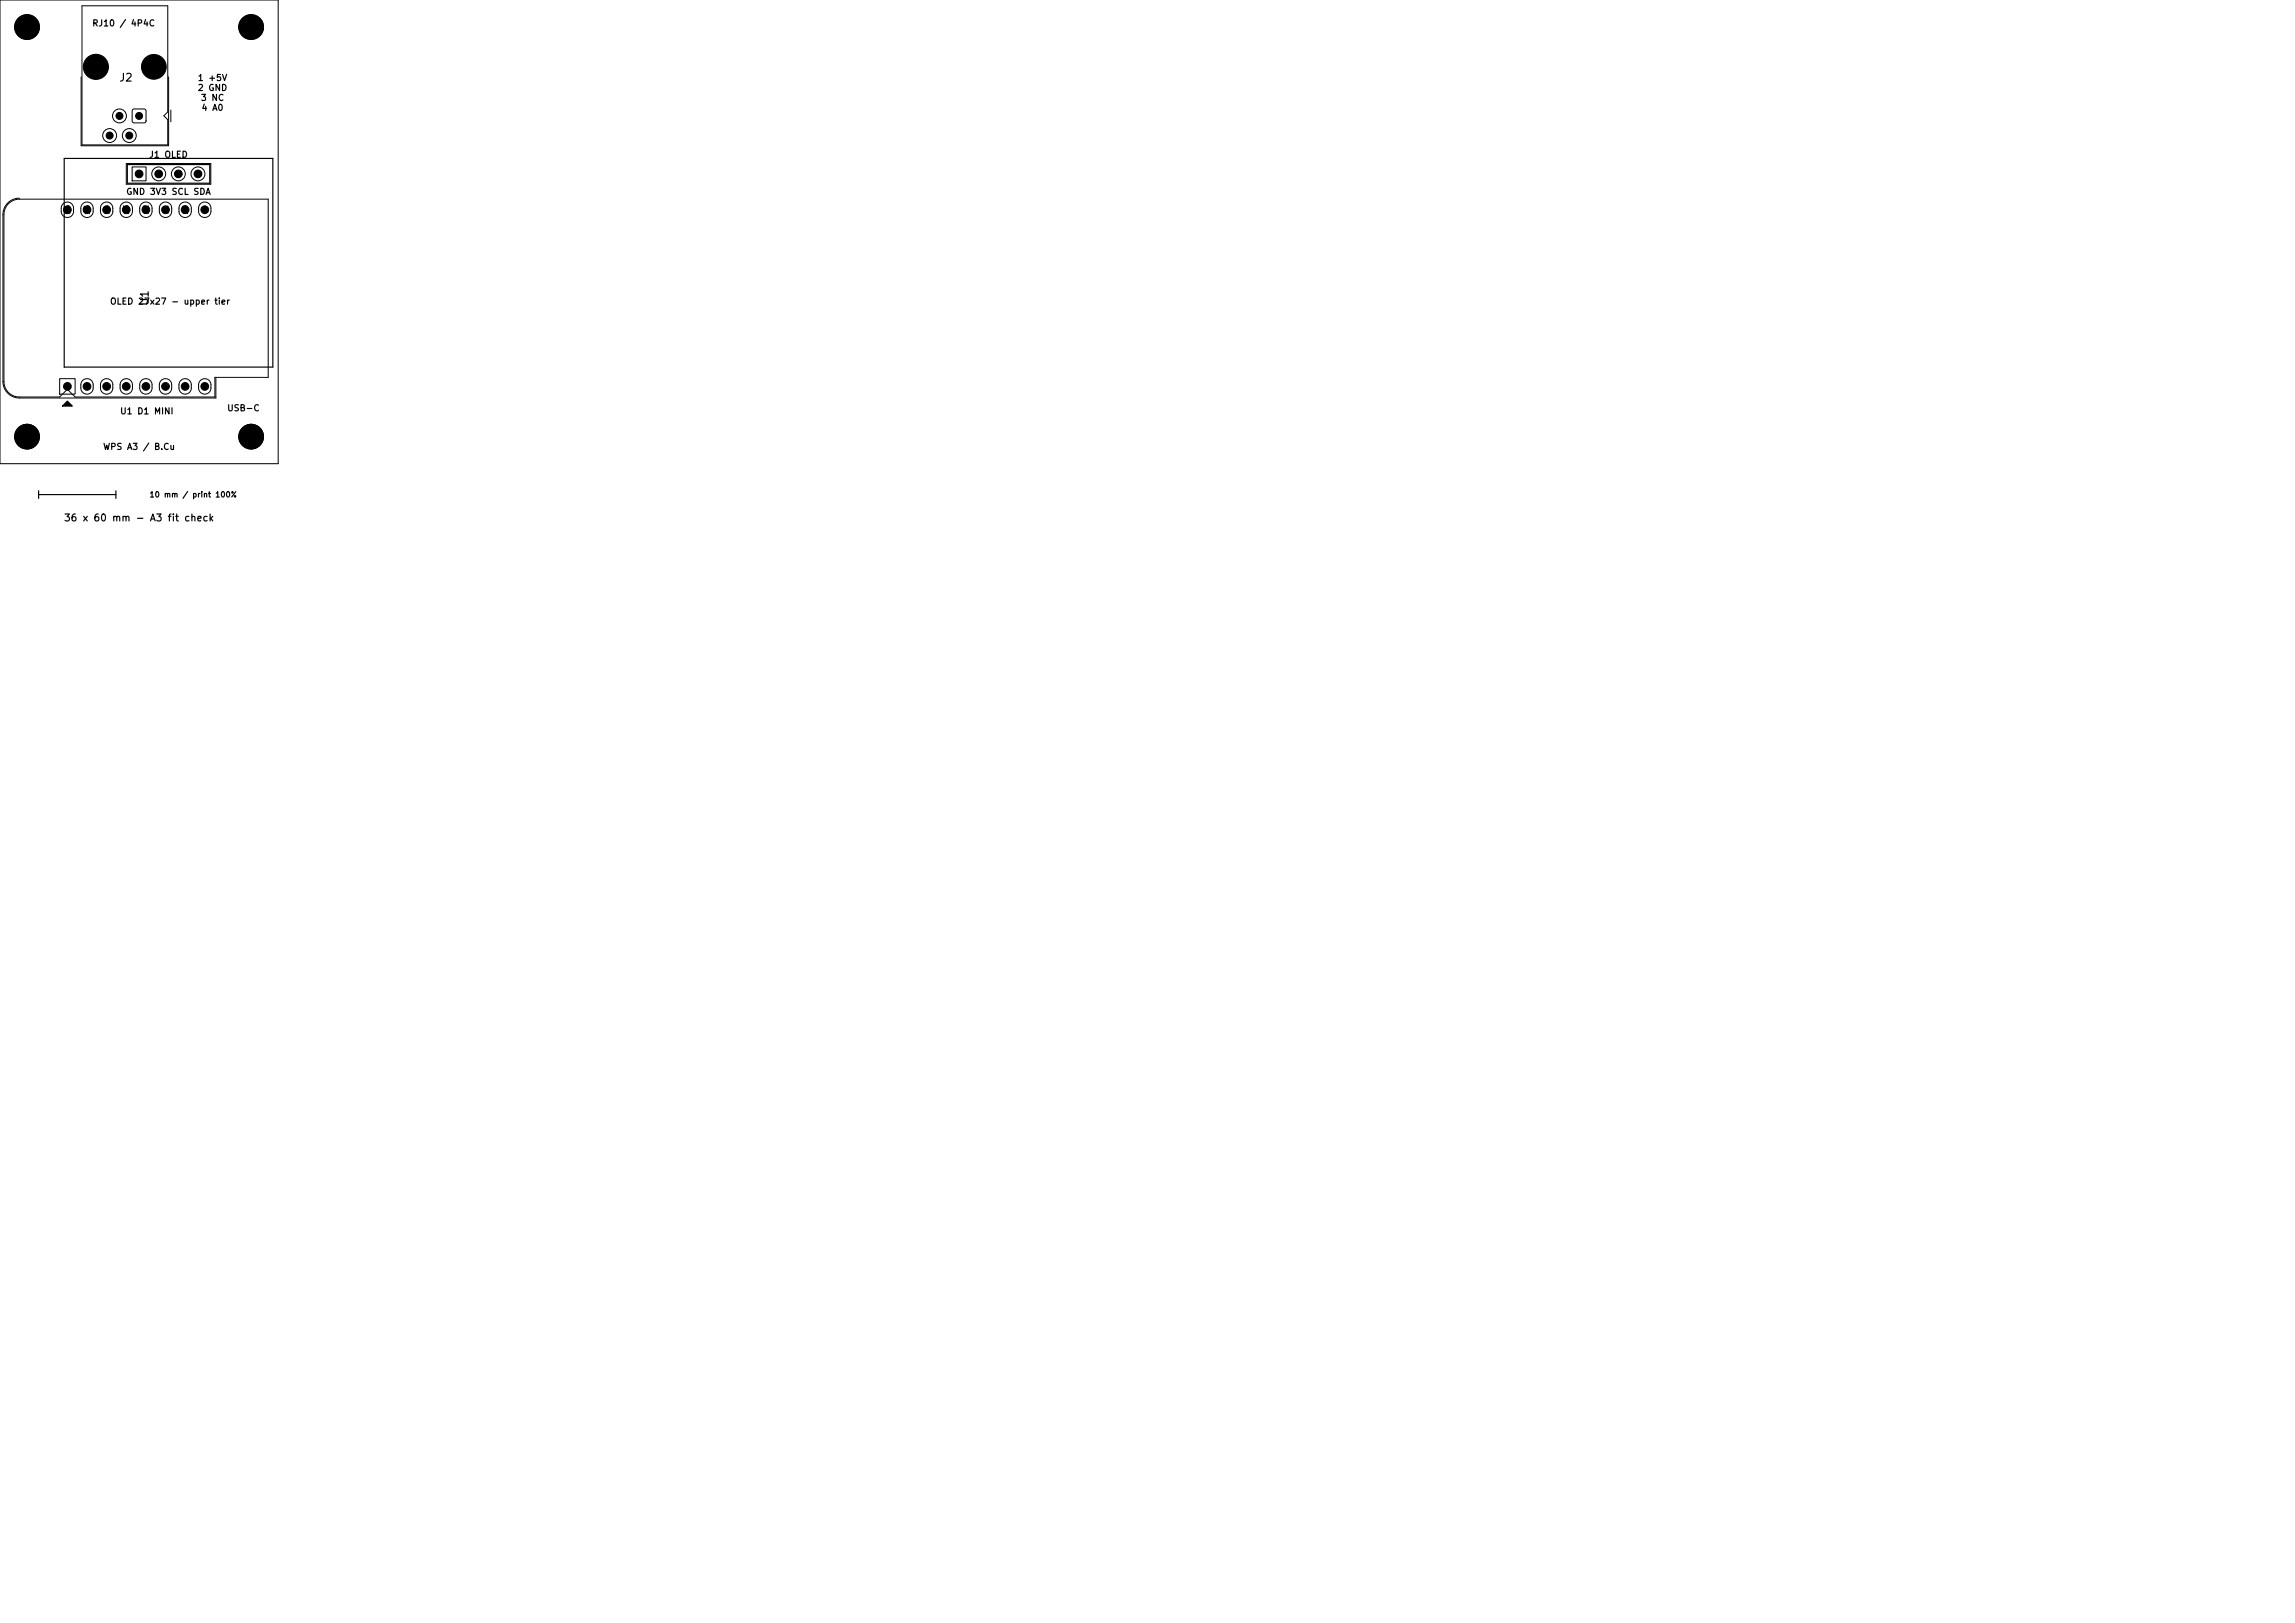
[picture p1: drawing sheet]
<svg xmlns="http://www.w3.org/2000/svg" width="297mm" height="210mm" viewBox="0 0 297 210" stroke-linecap="round" stroke-linejoin="round" font-family="sans-serif">
<defs><g id="words">
<g font-size="1">
<text x="15.3" y="10.8">J2</text>
<text x="19.5" y="39.7" transform="rotate(-90 19.5 39.7)">U1</text>
</g>
<text font-size=".9" x="8.2" y="67.7">36 x 60 mm - A3 fit check</text>
<g font-size=".8">
<text x="11.9" y="3.6">RJ10 / 4P4C</text>
<text x="25.5" y="10.7">1 +5V</text>
<text x="25.5" y="12">2 GND</text>
<text x="25.9" y="13.2">3 NC</text>
<text x="26" y="14.5">4 A0</text>
<text x="19.2" y="20.6">J1 OLED</text>
<text x="16.3" y="25.4">GND 3V3 SCL SDA</text>
<text x="14.2" y="39.6">OLED 27x27 - upper tier</text>
<text x="15.5" y="53.8">U1 D1 MINI</text>
<text x="29.3" y="53.4">USB-C</text>
<text x="13.3" y="58.4">WPS A3 / B.Cu</text>
</g>
<g font-size=".7">
<text x="9.2" y="27.8" transform="rotate(-90 9.2 27.8)">16</text>
<text x="11.8" y="27.8" transform="rotate(-90 11.8 27.8)">15</text>
<text x="14.3" y="27.8" transform="rotate(-90 14.3 27.8)">14</text>
<text x="16.8" y="27.8" transform="rotate(-90 16.8 27.8)">13</text>
<text x="19.4" y="27.8" transform="rotate(-90 19.4 27.8)">12</text>
<text x="21.9" y="27.8" transform="rotate(-90 21.9 27.8)">11</text>
<text x="24.5" y="27.8" transform="rotate(-90 24.5 27.8)">10</text>
<text x="27" y="27.5" transform="rotate(-90 27 27.5)">9</text>
<text x="8.3" y="50.5">1</text>
<text x="11.8" y="50.4" transform="rotate(-90 11.8 50.4)">2</text>
<text x="14.3" y="50.4" transform="rotate(-90 14.3 50.4)">3</text>
<text x="16.8" y="50.4" transform="rotate(-90 16.8 50.4)">4</text>
<text x="19.4" y="50.4" transform="rotate(-90 19.4 50.4)">5</text>
<text x="21.9" y="50.4" transform="rotate(-90 21.9 50.4)">6</text>
<text x="24.5" y="50.4" transform="rotate(-90 24.5 50.4)">7</text>
<text x="27" y="50.4" transform="rotate(-90 27 50.4)">8</text>
<text x="19.3" y="64.5">10 mm / print 100%</text>
</g>
<g font-size=".6">
<text x="13.8" y="18">4</text>
<text x="15.1" y="15.5">3</text>
<text x="16.4" y="18">2</text>
<text x="17.7" y="15.5">1</text>
<text x="17.7" y="23">1</text>
<text x="20.2" y="23">2</text>
<text x="22.7" y="23">3</text>
<text x="25.3" y="23">4</text>
</g>
</g></defs>
<g fill="none" stroke="#000" stroke-width=".13">
<path d="M0 0h36v60h-36zM10.5 10v8.9h11.3v-8.9M10.6 .8h11.1v13.7l-.5 .5 .5 .5v3.3h-11.1zM17.2 14.2l.2-.1 1.4 .1 .1 .1-.1 1.5-.1 .1-1.5-.1-.1-.2zM22.1 14.2v1.6M1.1 26.3a2 2 0 0 1 1.4-.5h32.2v23h-6.9v2.6h-18.1l-1-1-1 1h-5.2a2 2 0 0 1-2-2v-21.6a2 2 0 0 1 .6-1.5zM2.5 25.6a2.13 2.13 0 0 0-2.1 2.2v21.6a2.13 2.13 0 0 0 2.1 2.1h25.4v-2.5M8.2 26.4a.8 .8 0 0 1 .8-.2 .8 .8 0 0 1 .5 .7v.4a.8 .8 0 0 1-.8 .8 .8 .8 0 0 1-.8-.8v-.6zM10.7 26.4a.8 .8 0 0 1 .9-.2 .8 .8 0 0 1 .5 .7v.4a.8 .8 0 0 1-.8 .8 .8 .8 0 0 1-.8-.8v-.6zM13.2 26.4a.8 .8 0 0 1 .9-.2 .8 .8 0 0 1 .5 .7v.4a.8 .8 0 0 1-.8 .8 .8 .8 0 0 1-.8-.8v-.6zM15.8 26.4a.8 .8 0 0 1 .8-.2 .8 .8 0 0 1 .5 .7v.4a.8 .8 0 0 1-.8 .8 .8 .8 0 0 1-.8-.8l.1-.6zM16.3 21.2h11v2.6h-11z"/>
<path d="M17.1 21.6h1.8v1.8h-1.8zM18.3 26.4a.8 .8 0 0 1 .9-.2 .8 .8 0 0 1 .5 .7v.4a.8 .8 0 0 1-.8 .8 .8 .8 0 0 1-.8-.8v-.6zM20.9 26.4a.8 .8 0 0 1 .8-.2 .8 .8 0 0 1 .5 .7v.4a.8 .8 0 0 1-.8 .8 .8 .8 0 0 1-.8-.8v-.6zM23.4 26.4a.8 .8 0 0 1 .9-.2 .8 .8 0 0 1 .5 .7v.4a.8 .8 0 0 1-.8 .8 .8 .8 0 0 1-.8-.8v-.6zM25.9 26.4a.8 .8 0 0 1 .9-.2 .8 .8 0 0 1 .5 .7v.4a.8 .8 0 0 1-.8 .8 .8 .8 0 0 1-.8-.8v-.6zM7.7 49h2v2h-2zM10.7 49.2a.8 .8 0 0 1 .9-.1 .8 .8 0 0 1 .5 .7v.4a.8 .8 0 0 1-.8 .8 .8 .8 0 0 1-.8-.8v-.6zM13.2 49.2a.8 .8 0 0 1 .9-.1 .8 .8 0 0 1 .5 .7v.4a.8 .8 0 0 1-.8 .8 .8 .8 0 0 1-.8-.8v-.6zM15.8 49.2a.8 .8 0 0 1 .8-.1 .8 .8 0 0 1 .5 .7v.4a.8 .8 0 0 1-.8 .8 .8 .8 0 0 1-.8-.8l.1-.6zM18.3 49.2a.8 .8 0 0 1 .9-.1 .8 .8 0 0 1 .5 .7v.4a.8 .8 0 0 1-.8 .8 .8 .8 0 0 1-.8-.8v-.6zM20.9 49.2a.8 .8 0 0 1 .8-.1 .8 .8 0 0 1 .5 .7v.4a.8 .8 0 0 1-.8 .8 .8 .8 0 0 1-.8-.8v-.6zM23.4 49.2a.8 .8 0 0 1 .9-.1 .8 .8 0 0 1 .5 .7v.4a.8 .8 0 0 1-.8 .8 .8 .8 0 0 1-.8-.8v-.6z"/>
<path d="M25.9 49.2a.8 .8 0 0 1 .9-.1 .8 .8 0 0 1 .5 .7v.4a.8 .8 0 0 1-.8 .8 .8 .8 0 0 1-.8-.8v-.6z"/>
<circle cx="3.5" cy="3.5" r="1.6"/>
<circle cx="14.2" cy="17.5" r=".9"/>
<circle cx="15.5" cy="15" r=".9"/>
<circle cx="16.7" cy="17.5" r=".9"/>
<circle cx="32.5" cy="3.5" r="1.6"/>
<circle cx="20.5" cy="22.5" r=".9"/>
<circle cx="23.1" cy="22.5" r=".9"/>
<circle cx="25.6" cy="22.5" r=".9"/>
<circle cx="3.5" cy="56.5" r="1.6"/>
<circle cx="32.5" cy="56.5" r="1.6"/>
</g>
<path d="M8.3 20.5h27v27h-27zM16.5 21.3h10.6v2.4h-10.6zM8.7 51.9l.7 .6h-1.3zM5 63.5v1M5 64h10M15 63.5v1" fill="none" stroke="#000" stroke-width=".15"/>
<path d="M8.1 52.5l.6-.6 .7 .6z" fill="#000"/>
<g fill="#000" stroke="#000" stroke-width=".13">
<circle cx="3.5" cy="3.5" r="1.6"/>
<circle cx="12.4" cy="8.6" r="1.62"/>
<circle cx="14.2" cy="17.5" r=".45"/>
<circle cx="15.5" cy="15" r=".45"/>
<circle cx="16.7" cy="17.5" r=".45"/>
<circle cx="18" cy="15" r=".45"/>
<circle cx="19.9" cy="8.6" r="1.6"/>
<circle cx="32.5" cy="3.5" r="1.6"/>
<circle cx="8.7" cy="27.1" r=".5"/>
<circle cx="11.3" cy="27.1" r=".5"/>
<circle cx="13.8" cy="27.1" r=".5"/>
<circle cx="16.3" cy="27.1" r=".5"/>
<circle cx="18" cy="22.5" r=".5"/>
<circle cx="18.9" cy="27.1" r=".5"/>
<circle cx="20.5" cy="22.5" r=".5"/>
<circle cx="21.4" cy="27.1" r=".5"/>
<circle cx="23.1" cy="22.5" r=".5"/>
<circle cx="24" cy="27.1" r=".5"/>
<circle cx="25.6" cy="22.5" r=".5"/>
<circle cx="26.5" cy="27.1" r=".5"/>
<circle cx="3.5" cy="56.5" r="1.6"/>
<circle cx="8.7" cy="50" r=".5"/>
<circle cx="11.3" cy="50" r=".5"/>
<circle cx="13.8" cy="50" r=".5"/>
<circle cx="16.3" cy="50" r=".5"/>
<circle cx="18.9" cy="50" r=".5"/>
<circle cx="21.4" cy="50" r=".5"/>
<circle cx="24" cy="50" r=".5"/>
<circle cx="26.5" cy="50" r=".5"/>
<circle cx="32.5" cy="56.5" r="1.6"/>
</g>
<use href="#words"/>
</svg>
